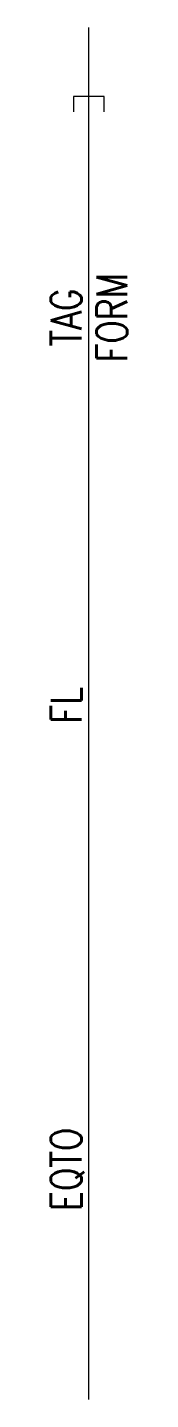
# Model space of a CAD drawing. Header units: millimetres. Extents: x 14.7 to 19.7, y -60.3 to 29.1.
import ezdxf
from ezdxf.enums import TextEntityAlignment as Align

# ---------------------------------------------------------------- set-up
doc = ezdxf.new("R2010")
doc.units = ezdxf.units.MM
doc.header["$MEASUREMENT"] = 0
doc.layers.get('0').update_dxf_attribs({"linetype": 'CONTINUOUS'})
doc.styles.add('ROMANS', font='romans')

msp = doc.modelspace()

# ---------------------------------------------------------------- linework, layer by layer
at = {"color": 2}
msp.add_line((17.168, -60.285), (17.168, 29.123), dxfattribs=at)
at = {"color": 10, "elevation": -54.53}
msp.add_lwpolyline([(18.168, 23.623), (18.168, 24.623), (16.168, 24.623), (16.168, 23.623)], dxfattribs=at)

# ---------------------------------------------------------------- texts
at = {"color": 7, "style": 'ROMANS', "width": 0.8}
for tag, p in [('FORM', (18.668, 10.206)), ('TAG', (15.675, 10.206)), ('FL', (15.675, -15.039)), ('EQTO', (15.675, -45.285))]:
    msp.add_attdef(tag, text='', height=2, rotation=90, dxfattribs=at).set_placement(p, align=Align.MIDDLE_CENTER)

doc.saveas('drawing.dxf')
